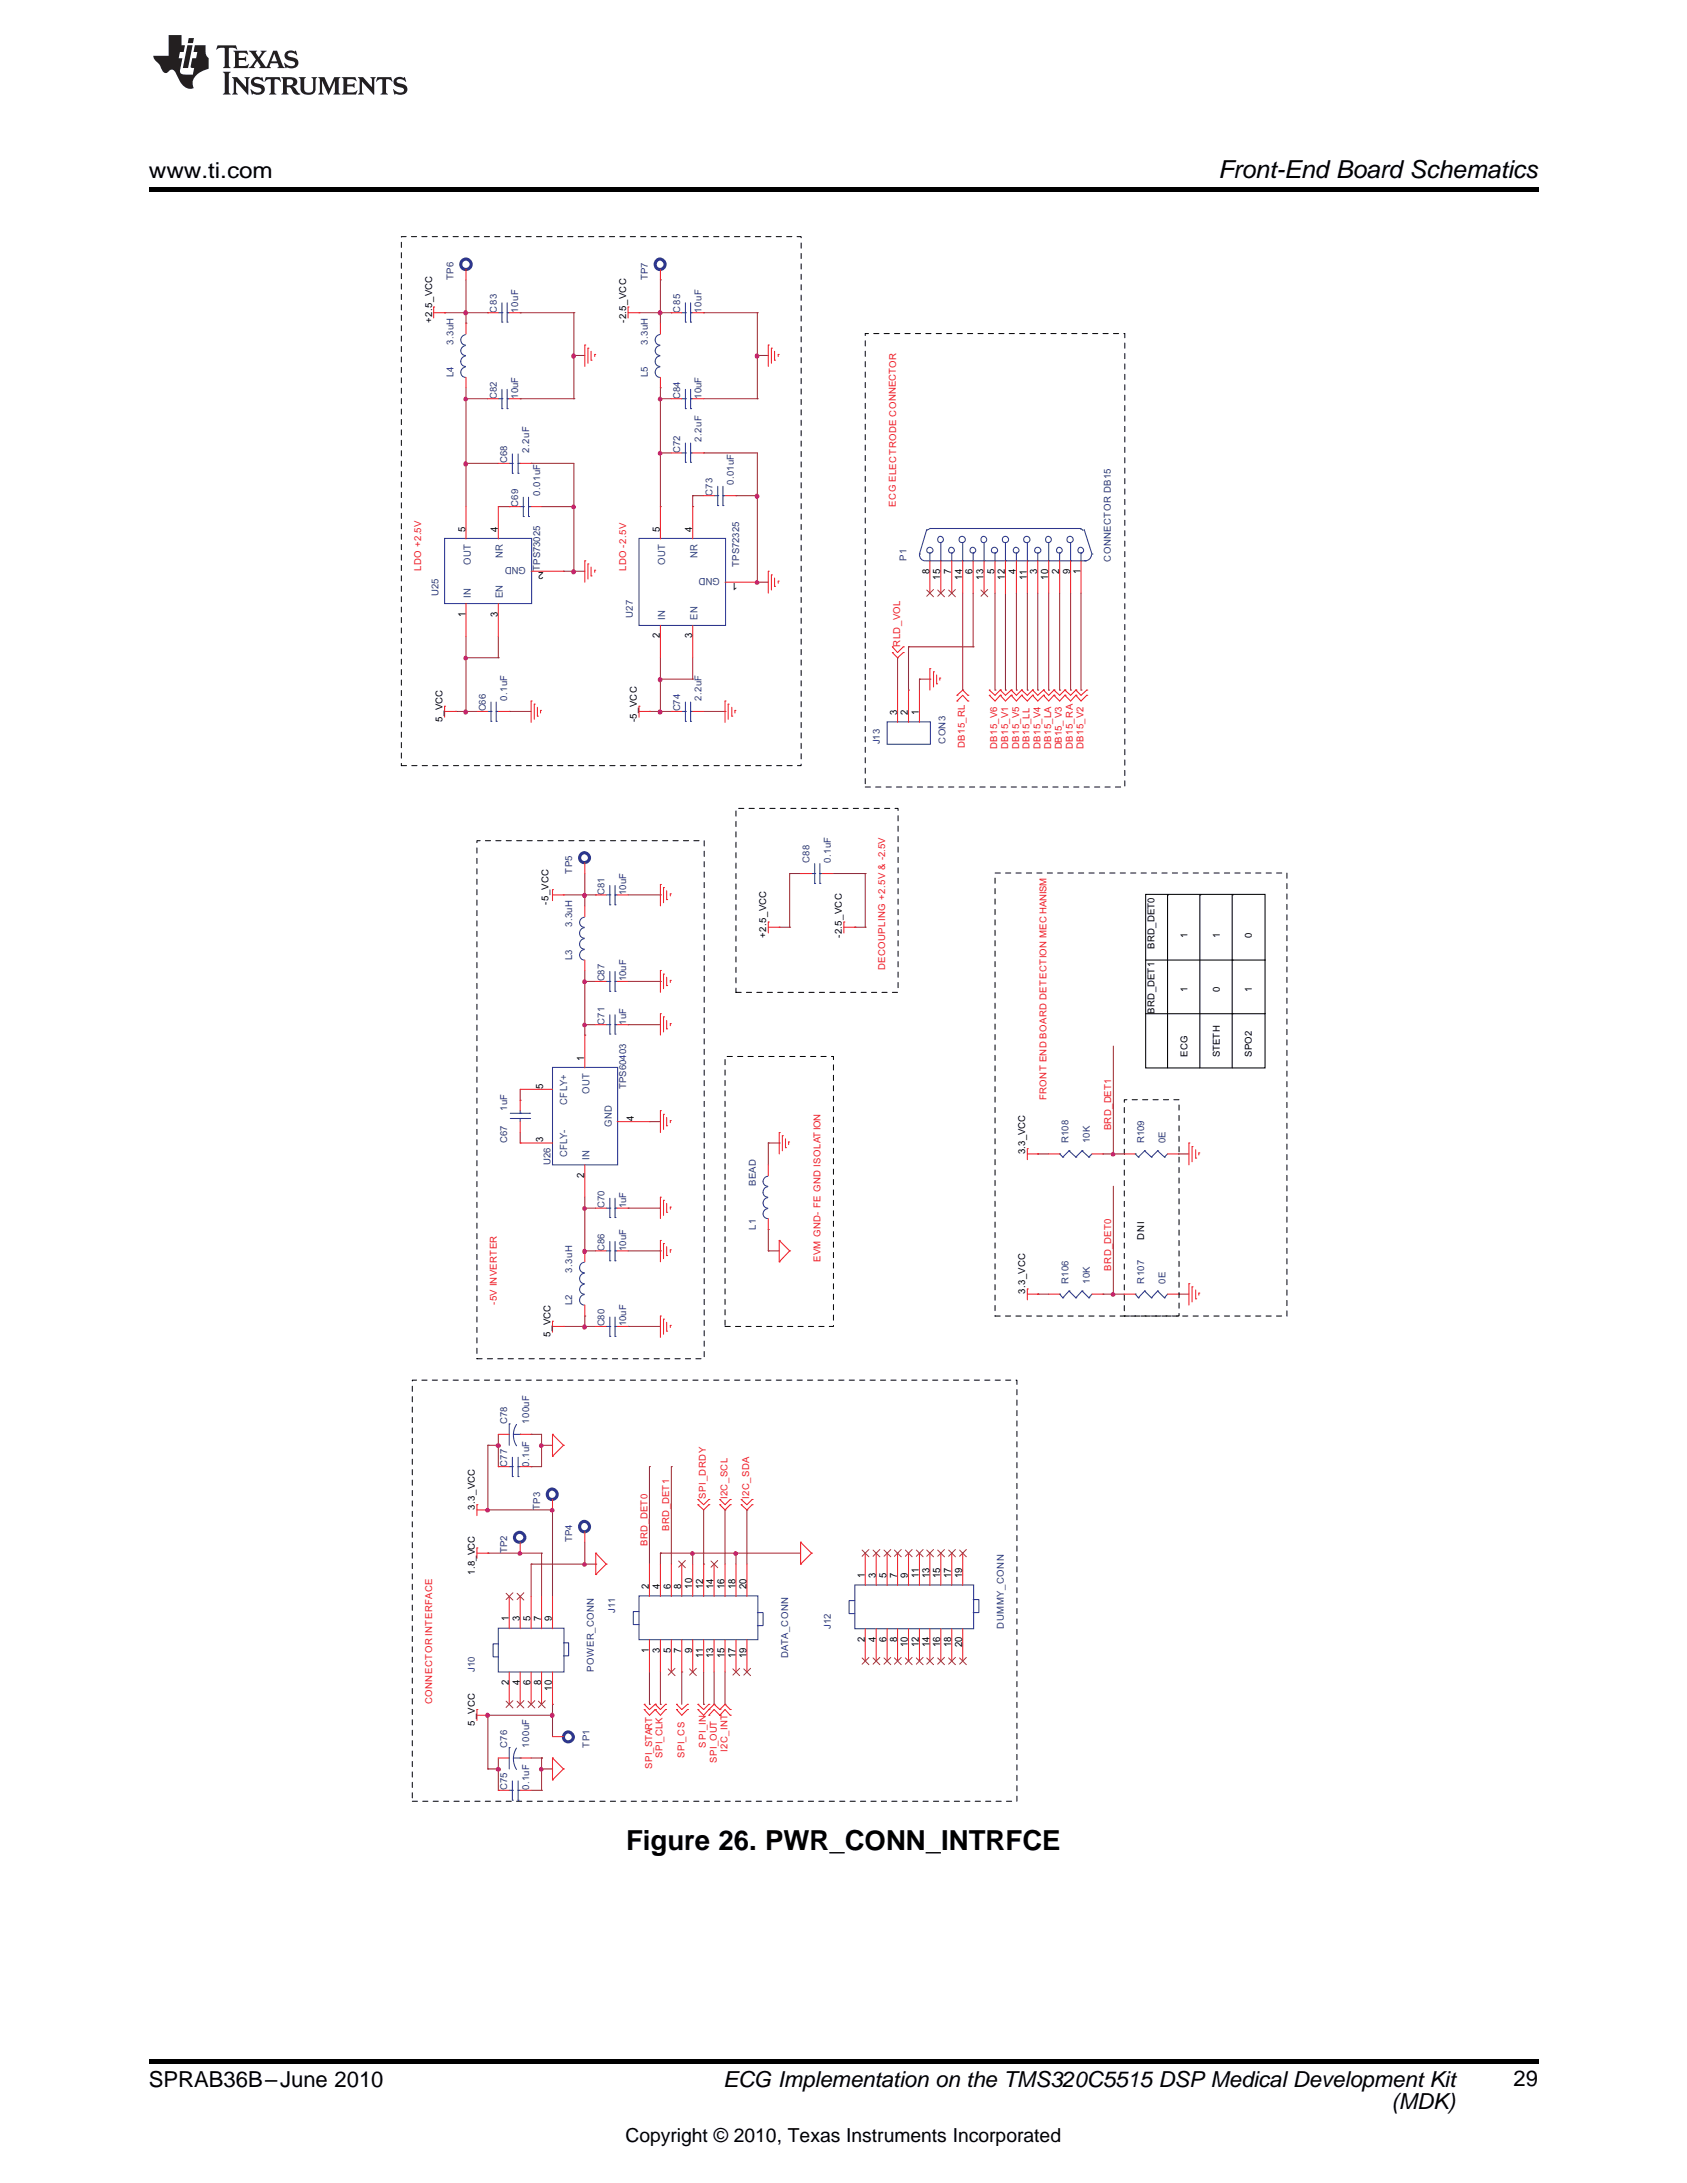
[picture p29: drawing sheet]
<svg xmlns="http://www.w3.org/2000/svg" width="216mm" height="279mm" viewBox="0 0 216 279" stroke-linecap="round" stroke-linejoin="round" font-family="sans-serif">
<defs><g id="words">
<text font-size="3.5" x="80.1" y="236.7">Figure 26. PWR_CONN_INTRFCE</text>
<text font-size="3.2" x="155.9" y="22.7">Front-End Board Schematics</text>
<g font-size="2.8">
<text x="19" y="22.7">www.ti.com</text>
<text x="19" y="267.1">SPRAB36B–June 2010</text>
<text x="92.6" y="267.1">ECG Implementation on the TMS320C5515 DSP Medical Development Kit</text>
<text x="178.1" y="269.9">(MDK)</text>
<text x="193.7" y="267">29</text>
</g>
<text font-size="2.5" x="80" y="274.2">Copyright © 2010, Texas Instruments Incorporated</text>
<g font-size="1.3" fill="#010202">
<text x="59.6" y="68" transform="rotate(-90 59.6 68)">5</text>
<text x="63.7" y="68" transform="rotate(-90 63.7 68)">4</text>
<text x="84.5" y="68" transform="rotate(-90 84.5 68)">5</text>
<text x="88.6" y="68" transform="rotate(-90 88.6 68)">4</text>
<text x="69.6" y="73.2" transform="rotate(-180 69.6 73.2)">2</text>
<text x="94.4" y="74.6" transform="rotate(-180 94.4 74.6)">1</text>
<text x="118.9" y="73.4" transform="rotate(-90 118.9 73.4)">8</text>
<text x="120.3" y="74.2" transform="rotate(-90 120.3 74.2)">15</text>
<text x="121.7" y="73.4" transform="rotate(-90 121.7 73.4)">7</text>
<text x="123.1" y="74.2" transform="rotate(-90 123.1 74.2)">14</text>
<text x="124.5" y="73.4" transform="rotate(-90 124.5 73.4)">6</text>
<text x="125.9" y="74.2" transform="rotate(-90 125.9 74.2)">13</text>
<text x="127.3" y="73.4" transform="rotate(-90 127.3 73.4)">5</text>
<text x="128.6" y="74.2" transform="rotate(-90 128.6 74.2)">12</text>
<text x="130" y="73.4" transform="rotate(-90 130 73.4)">4</text>
<text x="131.4" y="74.2" transform="rotate(-90 131.4 74.2)">11</text>
<text x="132.7" y="73.4" transform="rotate(-90 132.7 73.4)">3</text>
<text x="134.1" y="74.2" transform="rotate(-90 134.1 74.2)">10</text>
<text x="135.5" y="73.4" transform="rotate(-90 135.5 73.4)">2</text>
<text x="136.9" y="73.4" transform="rotate(-90 136.9 73.4)">9</text>
<text x="138.3" y="73.4" transform="rotate(-90 138.3 73.4)">1</text>
<text x="59.6" y="78.9" transform="rotate(-90 59.6 78.9)">1</text>
<text x="63.7" y="78.9" transform="rotate(-90 63.7 78.9)">3</text>
<text x="84.5" y="81.7" transform="rotate(-90 84.5 81.7)">2</text>
<text x="88.6" y="81.7" transform="rotate(-90 88.6 81.7)">3</text>
<text x="114.8" y="91.5" transform="rotate(-90 114.8 91.5)">3</text>
<text x="116.2" y="91.5" transform="rotate(-90 116.2 91.5)">2</text>
<text x="117.6" y="91.5" transform="rotate(-90 117.6 91.5)">1</text>
<text x="74.8" y="135.8" transform="rotate(-90 74.8 135.8)">1</text>
<text x="69.5" y="139.4" transform="rotate(-90 69.5 139.4)">5</text>
<text x="81.1" y="143.5" transform="rotate(-90 81.1 143.5)">4</text>
<text x="69.5" y="146.2" transform="rotate(-90 69.5 146.2)">3</text>
<text x="74.8" y="150.8" transform="rotate(-90 74.8 150.8)">2</text>
<text x="83.1" y="203.4" transform="rotate(-90 83.1 203.4)">2</text>
<text x="84.5" y="203.4" transform="rotate(-90 84.5 203.4)">4</text>
<text x="85.9" y="203.4" transform="rotate(-90 85.9 203.4)">6</text>
<text x="87.2" y="203.4" transform="rotate(-90 87.2 203.4)">8</text>
<text x="88.6" y="203.4" transform="rotate(-90 88.6 203.4)">10</text>
<text x="90" y="203.4" transform="rotate(-90 90 203.4)">12</text>
<text x="91.3" y="203.4" transform="rotate(-90 91.3 203.4)">14</text>
<text x="92.7" y="203.4" transform="rotate(-90 92.7 203.4)">16</text>
<text x="94.1" y="203.4" transform="rotate(-90 94.1 203.4)">18</text>
<text x="95.5" y="203.4" transform="rotate(-90 95.5 203.4)">20</text>
<text x="110.7" y="202" transform="rotate(-90 110.7 202)">1</text>
<text x="112.1" y="202" transform="rotate(-90 112.1 202)">3</text>
<text x="113.5" y="202" transform="rotate(-90 113.5 202)">5</text>
<text x="114.8" y="202" transform="rotate(-90 114.8 202)">7</text>
<text x="116.2" y="202" transform="rotate(-90 116.2 202)">9</text>
<text x="117.6" y="202" transform="rotate(-90 117.6 202)">11</text>
<text x="118.9" y="202" transform="rotate(-90 118.9 202)">13</text>
<text x="120.3" y="202" transform="rotate(-90 120.3 202)">15</text>
<text x="121.7" y="202" transform="rotate(-90 121.7 202)">17</text>
<text x="123.1" y="202" transform="rotate(-90 123.1 202)">19</text>
<text x="65.1" y="207.5" transform="rotate(-90 65.1 207.5)">1</text>
<text x="66.5" y="207.5" transform="rotate(-90 66.5 207.5)">3</text>
<text x="67.9" y="207.5" transform="rotate(-90 67.9 207.5)">5</text>
<text x="69.2" y="207.5" transform="rotate(-90 69.2 207.5)">7</text>
<text x="70.6" y="207.5" transform="rotate(-90 70.6 207.5)">9</text>
<text x="65.1" y="215.7" transform="rotate(-90 65.1 215.7)">2</text>
<text x="66.5" y="215.7" transform="rotate(-90 66.5 215.7)">4</text>
<text x="67.9" y="215.7" transform="rotate(-90 67.9 215.7)">6</text>
<text x="69.2" y="215.7" transform="rotate(-90 69.2 215.7)">8</text>
<text x="83.1" y="211.5" transform="rotate(-90 83.1 211.5)">1</text>
<text x="84.5" y="211.5" transform="rotate(-90 84.5 211.5)">3</text>
<text x="85.9" y="211.5" transform="rotate(-90 85.9 211.5)">5</text>
<text x="87.2" y="211.5" transform="rotate(-90 87.2 211.5)">7</text>
<text x="88.6" y="211.5" transform="rotate(-90 88.6 211.5)">9</text>
<text x="90" y="212.3" transform="rotate(-90 90 212.3)">11</text>
<text x="91.3" y="212.3" transform="rotate(-90 91.3 212.3)">13</text>
<text x="92.7" y="212.3" transform="rotate(-90 92.7 212.3)">15</text>
<text x="94.1" y="212.3" transform="rotate(-90 94.1 212.3)">17</text>
<text x="95.5" y="212.3" transform="rotate(-90 95.5 212.3)">19</text>
<text x="110.7" y="210.1" transform="rotate(-90 110.7 210.1)">2</text>
<text x="112.1" y="210.1" transform="rotate(-90 112.1 210.1)">4</text>
<text x="113.5" y="210.1" transform="rotate(-90 113.5 210.1)">6</text>
<text x="114.8" y="210.1" transform="rotate(-90 114.8 210.1)">8</text>
<text x="116.2" y="210.9" transform="rotate(-90 116.2 210.9)">10</text>
<text x="117.6" y="210.9" transform="rotate(-90 117.6 210.9)">12</text>
<text x="118.9" y="210.9" transform="rotate(-90 118.9 210.9)">14</text>
<text x="120.3" y="210.9" transform="rotate(-90 120.3 210.9)">16</text>
<text x="121.7" y="210.9" transform="rotate(-90 121.7 210.9)">18</text>
<text x="123.1" y="210.9" transform="rotate(-90 123.1 210.9)">20</text>
<text x="70.6" y="216.4" transform="rotate(-90 70.6 216.4)">10</text>
</g>
<g font-size="1.3" fill="#14589f">
<text x="64.4" y="71.4" transform="rotate(-90 64.4 71.4)">NR</text>
<text x="89.3" y="71.4" transform="rotate(-90 89.3 71.4)">NR</text>
<text x="60.2" y="76.6" transform="rotate(-90 60.2 76.6)">IN</text>
<text x="60.2" y="72.3" transform="rotate(-90 60.2 72.3)">OUT</text>
<text x="64.4" y="76.6" transform="rotate(-90 64.4 76.6)">EN</text>
<text x="67.3" y="72.5" transform="rotate(-180 67.3 72.5)">GND</text>
<text x="85.1" y="72.3" transform="rotate(-90 85.1 72.3)">OUT</text>
<text x="92.1" y="73.9" transform="rotate(-180 92.1 73.9)">GND</text>
<text x="85.1" y="79.4" transform="rotate(-90 85.1 79.4)">IN</text>
<text x="89.3" y="79.4" transform="rotate(-90 89.3 79.4)">EN</text>
<text x="72.6" y="141.4" transform="rotate(-90 72.6 141.4)">CFLY+</text>
<text x="75.4" y="140" transform="rotate(-90 75.4 140)">OUT</text>
<text x="72.6" y="148.1" transform="rotate(-90 72.6 148.1)">CFLY-</text>
<text x="75.4" y="148.4" transform="rotate(-90 75.4 148.4)">IN</text>
<text x="78.3" y="144.2" transform="rotate(-90 78.3 144.2)">GND</text>
</g>
<g font-size="1.2" fill="#2e3090">
<text x="58" y="35.8" transform="rotate(-90 58 35.8)">TP6</text>
<text x="82.9" y="35.8" transform="rotate(-90 82.9 35.8)">TP7</text>
<text x="63.6" y="40" transform="rotate(-90 63.6 40)">C83</text>
<text x="66.3" y="40" transform="rotate(-90 66.3 40)">10uF</text>
<text x="87.1" y="40" transform="rotate(-90 87.1 40)">C85</text>
<text x="89.8" y="40" transform="rotate(-90 89.8 40)">10uF</text>
<text x="58" y="44.2" transform="rotate(-90 58 44.2)">3.3uH</text>
<text x="82.9" y="44.2" transform="rotate(-90 82.9 44.2)">3.3uH</text>
<text x="58" y="48.3" transform="rotate(-90 58 48.3)">L4</text>
<text x="63.6" y="51" transform="rotate(-90 63.6 51)">C82</text>
<text x="66.3" y="51" transform="rotate(-90 66.3 51)">10uF</text>
<text x="82.9" y="48.3" transform="rotate(-90 82.9 48.3)">L5</text>
<text x="87.1" y="51" transform="rotate(-90 87.1 51)">C84</text>
<text x="89.8" y="51" transform="rotate(-90 89.8 51)">10uF</text>
<text x="64.9" y="59.3" transform="rotate(-90 64.9 59.3)">C68</text>
<text x="67.7" y="58" transform="rotate(-90 67.7 58)">2.2uF</text>
<text x="87.1" y="58" transform="rotate(-90 87.1 58)">C72</text>
<text x="89.8" y="56.6" transform="rotate(-90 89.8 56.6)">2.2uF</text>
<text x="66.3" y="64.8" transform="rotate(-90 66.3 64.8)">C69</text>
<text x="69.1" y="63.4" transform="rotate(-90 69.1 63.4)">0.01uF</text>
<text x="91.2" y="63.4" transform="rotate(-90 91.2 63.4)">C73</text>
<text x="93.9" y="62.1" transform="rotate(-90 93.9 62.1)">0.01uF</text>
<text x="116" y="71.8" transform="rotate(-90 116 71.8)">P1</text>
<text x="142.2" y="71.9" transform="rotate(-90 142.2 71.9)">CONNECTOR DB15</text>
<text x="56.1" y="76.3" transform="rotate(-90 56.1 76.3)">U25</text>
<text x="69.1" y="73.1" transform="rotate(-90 69.1 73.1)">TPS73025</text>
<text x="94.6" y="72.6" transform="rotate(-90 94.6 72.6)">TPS72325</text>
<text x="81" y="79.1" transform="rotate(-90 81 79.1)">U27</text>
<text x="64.9" y="89.7" transform="rotate(-90 64.9 89.7)">0.1uF</text>
<text x="89.8" y="89.7" transform="rotate(-90 89.8 89.7)">2.2uF</text>
<text x="62.2" y="91.1" transform="rotate(-90 62.2 91.1)">C66</text>
<text x="87.1" y="91.1" transform="rotate(-90 87.1 91.1)">C74</text>
<text x="112.6" y="95.3" transform="rotate(-90 112.6 95.3)">J13</text>
<text x="121" y="95.3" transform="rotate(-90 121 95.3)">CON3</text>
<text x="73.2" y="111.8" transform="rotate(-90 73.2 111.8)">TP5</text>
<text x="103.6" y="110.4" transform="rotate(-90 103.6 110.4)">C88</text>
<text x="106.3" y="110.4" transform="rotate(-90 106.3 110.4)">0.1uF</text>
<text x="73.2" y="118.7" transform="rotate(-90 73.2 118.7)">3.3uH</text>
<text x="77.4" y="114.5" transform="rotate(-90 77.4 114.5)">C81</text>
<text x="80.1" y="114.5" transform="rotate(-90 80.1 114.5)">10uF</text>
<text x="73.2" y="122.9" transform="rotate(-90 73.2 122.9)">L3</text>
<text x="77.4" y="125.6" transform="rotate(-90 77.4 125.6)">C87</text>
<text x="80.1" y="125.6" transform="rotate(-90 80.1 125.6)">10uF</text>
<text x="77.4" y="131.1" transform="rotate(-90 77.4 131.1)">C71</text>
<text x="80.1" y="131.1" transform="rotate(-90 80.1 131.1)">1uF</text>
<text x="64.9" y="142.2" transform="rotate(-90 64.9 142.2)">1uF</text>
<text x="80.1" y="139.4" transform="rotate(-90 80.1 139.4)">TPS60403</text>
<text x="64.9" y="146.3" transform="rotate(-90 64.9 146.3)">C67</text>
<text x="70.4" y="149.1" transform="rotate(-90 70.4 149.1)">U26</text>
<text x="136.7" y="146.3" transform="rotate(-90 136.7 146.3)">R108</text>
<text x="139.5" y="146.3" transform="rotate(-90 139.5 146.3)">10K</text>
<text x="146.4" y="146.3" transform="rotate(-90 146.4 146.3)">R109</text>
<text x="149.2" y="146.3" transform="rotate(-90 149.2 146.3)">0E</text>
<text x="77.4" y="154.6" transform="rotate(-90 77.4 154.6)">C70</text>
<text x="80.1" y="154.6" transform="rotate(-90 80.1 154.6)">1uF</text>
<text x="96.7" y="151.8" transform="rotate(-90 96.7 151.8)">BEAD</text>
<text x="77.4" y="160.1" transform="rotate(-90 77.4 160.1)">C86</text>
<text x="80.1" y="160.1" transform="rotate(-90 80.1 160.1)">10uF</text>
<text x="96.7" y="157.4" transform="rotate(-90 96.7 157.4)">L1</text>
<text x="73.2" y="167" transform="rotate(-90 73.2 167)">L2</text>
<text x="73.2" y="162.9" transform="rotate(-90 73.2 162.9)">3.3uH</text>
<text x="136.7" y="164.3" transform="rotate(-90 136.7 164.3)">R106</text>
<text x="139.5" y="164.3" transform="rotate(-90 139.5 164.3)">10K</text>
<text x="146.4" y="164.3" transform="rotate(-90 146.4 164.3)">R107</text>
<text x="149.2" y="164.3" transform="rotate(-90 149.2 164.3)">0E</text>
<text x="77.4" y="169.8" transform="rotate(-90 77.4 169.8)">C80</text>
<text x="80.1" y="169.8" transform="rotate(-90 80.1 169.8)">10uF</text>
<text x="64.9" y="182.2" transform="rotate(-90 64.9 182.2)">C78</text>
<text x="67.7" y="182.2" transform="rotate(-90 67.7 182.2)">100uF</text>
<text x="64.9" y="187.7" transform="rotate(-90 64.9 187.7)">C77</text>
<text x="67.7" y="187.7" transform="rotate(-90 67.7 187.7)">0.1uF</text>
<text x="69.1" y="193.3" transform="rotate(-90 69.1 193.3)">TP3</text>
<text x="73.2" y="197.4" transform="rotate(-90 73.2 197.4)">TP4</text>
<text x="64.9" y="198.8" transform="rotate(-90 64.9 198.8)">TP2</text>
<text x="78.7" y="206.4" transform="rotate(-90 78.7 206.4)">J11</text>
<text x="106.3" y="208.5" transform="rotate(-90 106.3 208.5)">J12</text>
<text x="128.5" y="208.5" transform="rotate(-90 128.5 208.5)">DUMMY_CONN</text>
<text x="60.8" y="214" transform="rotate(-90 60.8 214)">J10</text>
<text x="76" y="214" transform="rotate(-90 76 214)">POWER_CONN</text>
<text x="100.9" y="212.2" transform="rotate(-90 100.9 212.2)">DATA_CONN</text>
<text x="64.9" y="223.7" transform="rotate(-90 64.9 223.7)">C76</text>
<text x="67.7" y="223.7" transform="rotate(-90 67.7 223.7)">100uF</text>
<text x="75.4" y="223.7" transform="rotate(-90 75.4 223.7)">TP1</text>
<text x="64.9" y="229.1" transform="rotate(-90 64.9 229.1)">C75</text>
<text x="67.7" y="229.1" transform="rotate(-90 67.7 229.1)">0.1uF</text>
</g>
<g font-size="1.2" fill="#010202">
<text x="55.3" y="41.4" transform="rotate(-90 55.3 41.4)">+2.5_VCC</text>
<text x="80.1" y="41.4" transform="rotate(-90 80.1 41.4)">-2.5_VCC</text>
<text x="56.6" y="92.5" transform="rotate(-90 56.6 92.5)">5_VCC</text>
<text x="81.5" y="92.5" transform="rotate(-90 81.5 92.5)">-5_VCC</text>
<text x="70.2" y="115.8" transform="rotate(-90 70.2 115.8)">-5_VCC</text>
<text x="98.1" y="120.1" transform="rotate(-90 98.1 120.1)">+2.5_VCC</text>
<text x="107.7" y="120.1" transform="rotate(-90 107.7 120.1)">-2.5_VCC</text>
<text x="147.8" y="121.5" transform="rotate(-90 147.8 121.5)">BRD_DET0</text>
<text x="152" y="120.1" transform="rotate(-90 152 120.1)">1</text>
<text x="156.1" y="120.1" transform="rotate(-90 156.1 120.1)">1</text>
<text x="160.2" y="120.1" transform="rotate(-90 160.2 120.1)">0</text>
<text x="147.8" y="129.7" transform="rotate(-90 147.8 129.7)">BRD_DET1</text>
<text x="152" y="127" transform="rotate(-90 152 127)">1</text>
<text x="156.1" y="127" transform="rotate(-90 156.1 127)">0</text>
<text x="160.2" y="127" transform="rotate(-90 160.2 127)">1</text>
<text x="152" y="135.3" transform="rotate(-90 152 135.3)">ECG</text>
<text x="156.1" y="135.3" transform="rotate(-90 156.1 135.3)">STETH</text>
<text x="160.2" y="135.3" transform="rotate(-90 160.2 135.3)">SPO2</text>
<text x="131.2" y="147.7" transform="rotate(-90 131.2 147.7)">3.3_VCC</text>
<text x="146.4" y="158.8" transform="rotate(-90 146.4 158.8)">D NI</text>
<text x="131.2" y="165.6" transform="rotate(-90 131.2 165.6)">3.3_VCC</text>
<text x="70.4" y="171.2" transform="rotate(-90 70.4 171.2)">5_VCC</text>
<text x="60.8" y="193.3" transform="rotate(-90 60.8 193.3)">3.3_VCC</text>
<text x="60.8" y="201.5" transform="rotate(-90 60.8 201.5)">1.8_VCC</text>
<text x="60.8" y="220.9" transform="rotate(-90 60.8 220.9)">5_VCC</text>
</g>
<g font-size="1.2" fill="#ee1e28">
<text x="114.7" y="64.8" transform="rotate(-90 114.7 64.8)">ECG ELECTRODE CONNECTOR</text>
<text x="53.9" y="73.1" transform="rotate(-90 53.9 73.1)">LDO +2.5V</text>
<text x="80.1" y="73.1" transform="rotate(-90 80.1 73.1)">LDO -2.5V</text>
<text x="115.2" y="82.8" transform="rotate(-90 115.2 82.8)">RLD_VOL</text>
<text x="123.5" y="95.8" transform="rotate(-90 123.5 95.8)">DB15_RL</text>
<text x="127.6" y="95.9" transform="rotate(-90 127.6 95.9)">DB15_V6</text>
<text x="129" y="95.9" transform="rotate(-90 129 95.9)">DB15_V1</text>
<text x="130.4" y="95.9" transform="rotate(-90 130.4 95.9)">DB15_V5</text>
<text x="131.7" y="95.9" transform="rotate(-90 131.7 95.9)">DB15_LL</text>
<text x="133.1" y="95.9" transform="rotate(-90 133.1 95.9)">DB15_V4</text>
<text x="134.5" y="95.9" transform="rotate(-90 134.5 95.9)">DB15_LA</text>
<text x="135.9" y="95.9" transform="rotate(-90 135.9 95.9)">DB15_ V3</text>
<text x="137.3" y="95.9" transform="rotate(-90 137.3 95.9)">DB15_RA</text>
<text x="138.7" y="95.9" transform="rotate(-90 138.7 95.9)">DB15_V2</text>
<text x="113.3" y="124.2" transform="rotate(-90 113.3 124.2)">DECOUPLING +2.5V &amp; -2.5V</text>
<text x="133.9" y="140.8" transform="rotate(-90 133.9 140.8)">FRONT END BOARD DETECTION MEC HANISM</text>
<text x="142.2" y="144.7" transform="rotate(-90 142.2 144.7)">BRD_DET1</text>
<text x="105" y="161.5" transform="rotate(-90 105 161.5)">EVM GND- FE GND ISOLATION</text>
<text x="63.6" y="167" transform="rotate(-90 63.6 167)">-5V INVERTER</text>
<text x="142.2" y="162.6" transform="rotate(-90 142.2 162.6)">BRD_DET0</text>
<text x="90.3" y="191.9" transform="rotate(-90 90.3 191.9)">SPI_DRDY</text>
<text x="93.1" y="191.9" transform="rotate(-90 93.1 191.9)">I2C_SCL</text>
<text x="95.9" y="191.9" transform="rotate(-90 95.9 191.9)">I2C_SDA</text>
<text x="82.9" y="197.9" transform="rotate(-90 82.9 197.9)">BRD_DET0</text>
<text x="85.7" y="195.9" transform="rotate(-90 85.7 195.9)">BRD_DET1</text>
<text x="55.3" y="218.1" transform="rotate(-90 55.3 218.1)">CONNECTOR INTERFACE</text>
<text x="83.5" y="226.4" transform="rotate(-90 83.5 226.4)">SPI_START</text>
<text x="84.8" y="225" transform="rotate(-90 84.8 225)">SPI_CLK</text>
<text x="87.6" y="225" transform="rotate(-90 87.6 225)">SPI_CS</text>
<text x="90.3" y="223.7" transform="rotate(-90 90.3 223.7)">SPI_IN</text>
<text x="91.7" y="225.6" transform="rotate(-90 91.7 225.6)">SPI_OUT</text>
<text x="93.1" y="224.2" transform="rotate(-90 93.1 224.2)">I2C_INT</text>
</g>
</g></defs>
<g fill="#231f20">
<path d="M27.8 5.8l-.1 .6a1 1 0 0 1 1-.3l.1 2.3-.3 .3h1l-.2-.3v-2.3a1.27 1.27 0 0 1 1.1 .2l-.2-.5zM29.9 6.5l.2 .4v1.5l-.2 .3h1.8l.2-.5h-.1a1.12 1.12 0 0 1-1.2 .2v-.7h.5l.4 .2v-.7l-.4 .2h-.5v-.5v-.1h.1a.96 .96 0 0 1 1 .2h.1l-.2-.5zM31.9 6.5l.9 1.1-.6 .8-.4 .3h.9l-.2-.2 .4-.7 .5 .7-.2 .2h1.5l-.2-.2 .1-.4h.9l.2 .4-.2 .2h.9l-.2-.3-.7-1.9h-.5l-.7 1.8-.2 .3-.8-1.1 .5-.7 .3-.3h-.8l.2 .1v.2l-.4 .5-.4-.6 .2-.2zM35.1 6.9l.4 .9h-.8zM36.6 6.6a.63 .63 0 0 0-.2 .7 .63 .63 0 0 0 .6 .4l.6 .2 .2 .2a.57 .57 0 0 1-1 .2l-.4-.2 .1 .6 .2-.1 .1 .1a.92 .92 0 0 0 1.4-.6 .67 .67 0 0 0-.7-.7l-.6-.2-.1-.2 .1-.1a.82 .82 0 0 1 1.1 .2l-.1-.6-.2 .1-.1-.1a1.01 1.01 0 0 0-1 .1zM28.5 9.2l.3 .3v2.2l-.1 .2-.2 .2h1l-.2-.2v-.2v-2.2l.2-.3zM29.7 9.9l.2 .3v1.5l-.2 .4h.7l-.2-.4v-1.3l1.6 1.7v-1.9l.2-.3h-.7l.2 .3v.9l-1.1-1.2zM32.3 10a.62 .62 0 0 0-.2 .7 .62 .62 0 0 0 .6 .4l.6 .2 .2 .2a.57 .57 0 0 1-1 .2l-.4-.3 .1 .7 .2-.1h.1a.92 .92 0 0 0 1.4-.6 .67 .67 0 0 0-.7-.7l-.6-.1-.1-.2 .1-.1a.82 .82 0 0 1 1.1 .2l-.1-.6-.2 .1-.1-.1a1.02 1.02 0 0 0-1 .1zM34 9.9l-.1 .6a.61 .61 0 0 1 .7-.3l.1 1.5-.1 .2-.2 .2h1l-.2-.2-.1-.2 .1-1.5a.63 .63 0 0 1 .7 .3l-.1-.6zM36 9.9l.2 .3v1.5l-.2 .4h.9l-.2-.2v-.7h.4l.2 .2a.83 .83 0 0 0 1.1 .7l-.4-.4a.96 .96 0 0 0-.6-.6 .58 .58 0 0 0 .6-.6 .58 .58 0 0 0-.5-.6zM36.7 10.2l.1-.1a.45 .45 0 0 1 .6 .1 .45 .45 0 0 1 .1 .5l-.2 .2h-.6zM38.2 9.9l.3 .3v1.2a.84 .84 0 0 0 1 .7 .76 .76 0 0 0 .9-.8v-1.1l.2-.3h-.7l.2 .3-.1 1.4a.6 .6 0 0 1-.6 .3 .6 .6 0 0 1-.5-.6v-1.1l.2-.3zM40.7 9.9l.2 .3v1.5l-.2 .4h.7l-.2-.4v-1.4l.8 1.8 .9-1.8v1.4l-.2 .4h.9l-.2-.2-.1-.2v-1.5l.3-.3h-.8l-.6 1.4-.7-1.4zM43.7 9.9l.3 .3v1.5l-.1 .2-.2 .2h1.9l.2-.5-.1-.1a1.12 1.12 0 0 1-1.2 .3l-.1-.7h.6l.4 .1v-.6l-.4 .2h-.6v-.5l.1-.1 .1-.1a.96 .96 0 0 1 1 .3l-.1-.5zM45.8 9.9l.2 .3v1.5l-.2 .4h.8l-.3-.4v-1.3l1.6 1.7v-1.9l.2-.3h-.7l.2 .3v.9l-1.1-1.2zM48.3 9.9l-.1 .6a.61 .61 0 0 1 .7-.3v1.5v.2l-.2 .2h.9l-.2-.2v-.2v-1.5a.63 .63 0 0 1 .8 .3l-.1-.6zM50.6 10a.62 .62 0 0 0-.2 .7 .62 .62 0 0 0 .6 .4l.6 .2 .1 .2a.57 .57 0 0 1-1 .2l-.4-.3 .2 .7 .2-.1h.1a.92 .92 0 0 0 1.3-.6 .67 .67 0 0 0-.6-.7l-.6-.1-.1-.2v-.1a.82 .82 0 0 1 1.1 .2l-.1-.6-.1 .1-.2-.1a1.01 1.01 0 0 0-.9 .1z"/>
<path d="M21.6 4.5v2.6h-2a1.6 1.6 0 0 0 .7 1.1l.2 .2a1.16 1.16 0 0 0 .7 1l.2-.1a.56 .56 0 0 1 .5-.4 .56 .56 0 0 1 .5 .3l.2 .4a2.31 2.31 0 0 0 1.7 1.8l.5-.1-.1-.2a1.56 1.56 0 0 1 1.1-1.9l.9-.4v-1.4a.88 .88 0 0 1-.4-.8v-.8h-1.4l-.1 .9h.5l-.2 .8h-.5l-.2 .9v.2l.4 .1-.1 .9-1.4-.1a.78 .78 0 0 1-.2-.9l.2-1.1h-.4l.1-.8h.5l.2-.9h-.5v-1.3zM24 5.8l-.6 2.9h.7l.5-2.9zM24.2 4.9l-.2 .6h.7l.1-.6z"/>
</g>
<g fill="none" stroke="#a22934" stroke-width=".13">
<path d="M59.6 35.8v5.6M84.5 35.8h.1M84.5 35.8v5.6M56.9 40h.1M56.9 40h5.5M59.6 59.3h.1M59.6 51h.1M59.6 41.4h.1M59.6 40h.1M59.6 49.6v15.2M59.6 59.3h4.2M59.6 51h2.8"/>
<path d="M62.4 40h.1M66.6 40h.1M66.6 51h.1M66.6 40h6.8v11h-6.8M68 59.3h.1M68 59.3h5.4v13.8M73.4 51h.1M73.4 45.5h.1M73.4 40h.1M73.4 45.5h1.4M81.8 40h4.1M84.5 58h.1"/>
<path d="M84.5 51h.1M84.5 49.6h.1M84.5 40h.1M84.5 49.6v15.2M84.5 58h1.4M84.5 51h1.4M85.9 40h.1M90.1 58h.1M90.1 40h.1M90.1 58h6.8v16.5h1.4M90.1 40h6.8v11h-6.8M96.9 45.5h.1"/>
<path d="M96.9 51h.1M96.9 40h.1M96.9 45.5h1.4M63.8 64.8h1.4M65.2 64.8h.1M69.3 64.8h4.1M72.1 73.1h.1M72.1 73.1h2.7M73.4 64.8h.1M73.4 73.1h.1M84.5 64.8h.1M88.7 64.8h.1"/>
<path d="M88.7 63.4h.1M90.1 63.4h-1.4v1.4M94.2 63.4h.1M94.2 63.4h2.7M96.9 74.5h.1M96.9 63.4h.1M123.2 75.9v12.4M124.5 75.9v6.9h-8.2v5.5M127.3 75.9v12.4M128.7 75.9v12.4M130.1 75.9v12.4M131.5 75.9v12.4"/>
<path d="M132.8 75.9v12.4M134.2 75.9v12.4M135.6 75.9v12.4M137 75.9v12.4M138.3 75.9v12.4M58.3 91.1h.1M58.3 91.1h2.7M59.6 91.1h.1M59.6 84.2h.1M59.6 81.5v9.6M63.8 84.2h.1M63.8 81.5v2.7h-4.2"/>
<path d="M65.2 91.1h.1M65.2 91.1h2.8M83.1 91.1h.1M83.1 91.1h2.8M84.5 86.9h.1M84.5 91.1h.1M84.5 84.2v6.9M85.9 91.1h.1M88.7 86.9h.1M88.7 84.2v2.7h-4.2M90.1 91.1h2.7M92.8 91.1h.1"/>
<path d="M114.9 84.2h.1M114.9 84.2v4.1M116.3 82.8h.1M116.3 88.3h.1M117.7 86.9h.1M119 86.9h.1M119 86.9h-1.3v1.4M123.2 88.3h.1M124.5 82.8h.1M127.3 88.3h.1M128.7 88.3h.1M130.1 88.3h.1"/>
<path d="M131.5 88.3h.1M132.8 88.3h.1M134.2 88.3h.1M135.6 88.3h.1M137 88.3h.1M138.3 88.3h.1M72.1 114.5h4.1M74.8 114.5h.1M74.8 111.8v4.1M76.2 114.5h.1M80.4 114.5h4.1M84.5 114.5h.1"/>
<path d="M101.1 118.7h.1M101.1 111.8h.1M102.5 111.8h.1M102.5 111.8h-1.4v6.9h-1.4M106.6 111.8h4.1v6.9h-1.3M109.4 118.7h.1M110.7 111.8h.1M110.7 118.7h.1M66.6 139.4v1.4M74.8 132.5h.1M74.8 131.1h.1M74.8 125.6h.1"/>
<path d="M74.8 124.2v8.3M74.8 131.1h1.4M74.8 125.6h1.4M80.4 131.1h.1M80.4 131.1h4.1M80.4 125.6h4.1M84.5 125.6h.1M142.5 133.9v13.8M66.6 146.3h.1M66.6 140.8h.1M66.6 145v1.3M74.8 154.6h.1"/>
<path d="M74.8 153.2v6.9h1.4M74.8 154.6h1.4M80.4 154.6h.1M80.4 154.6h4.1M83.1 143.6h.1M83.1 143.6h1.4M98.3 146.3h.1M98.3 157.4h.1M98.3 157.4v2.7h1.4M99.7 146.3h.1M99.7 146.3h-1.4v2.8M132.8 147.7h.1"/>
<path d="M132.8 147.7h1.4M141.2 147.7h.1M141.2 147.7h2.7M142.5 147.7h.1M142.5 151.8v13.8M150.8 147.7h.1M150.8 147.7h1.4M72.1 169.8h4.1M74.8 169.8h.1M74.8 168.4h.1M74.8 160.1h.1M74.8 168.4v1.4"/>
<path d="M80.4 169.8h.1M80.4 160.1h4.1M80.4 169.8h4.1M84.5 160.1h.1M98.3 160.1h.1M132.8 165.6h.1M132.8 165.6h1.4M141.2 165.6h.1M141.2 165.6h2.7M142.5 165.6h.1M150.8 165.6h.1M150.8 165.6h1.4"/>
<path d="M62.4 198.8h.1M62.4 185h.1M62.4 193.3h.1M62.4 198.8h6.9v5.5M63.8 185h.1M63.8 187.7h.1M63.8 185h-1.4v8.3h8.3v11M63.8 183.6v4.1M66.6 198.8h.1M68 187.7h.1M68 183.6h.1M68 183.6h1.3v4.1h-1.3"/>
<path d="M69.3 198.8h.1M69.3 185h.1M69.3 185h1.4M70.7 193.3h.1M74.8 197.4v2.8M83.1 187.7h.1M83.1 187.7v12.5M84.5 198.8h.1M85.9 187.7h.1M85.9 187.7v12.5M88.7 198.8h.1M88.7 198.8v1.4"/>
<path d="M90.1 193.3v6.9M92.8 193.3h.1M92.8 193.3v6.9M94.2 198.8h.1M94.2 198.8v1.4M95.6 193.3h.1M95.6 193.3v6.9M102.5 198.8h-18v1.4M62.4 219.5h.1M68 200.2h.1M70.7 219.5h.1M70.7 218.1h.1"/>
<path d="M70.7 218.1v4.2M70.7 219.5h-8.3v6.9h1.4M74.8 200.2h.1M76.2 200.2h.1M76.2 200.2h-8.2v4.1M83.1 218.1h.1M83.1 214v4.1M84.5 218.1h.1M84.5 214v4.1M87.3 214h.1M87.3 214v4.1M90.1 218.1h.1"/>
<path d="M90.1 200.2h.1M90.1 214v4.1M91.4 218.1h.1M91.4 214v4.1M92.8 218.1h.1M92.8 214v4.1M62.4 226.4h.1M63.8 226.4h.1M63.8 229.1h.1M63.8 225v4.1M68 225h1.3v4.1h-1.3M69.3 229.1h.1"/>
<path d="M69.3 225h.1M69.3 226.4h.1M69.3 226.4h1.4"/>
</g>
<g fill="none" stroke="#ee1e28" stroke-width=".13">
<path d="M55.5 39.3h.1M55.5 39.3v1.4M59.6 34.5v1.3M80.4 39.3h.1M80.4 39.3v1.4M84.5 34.5v1.3M55.5 40h1.4M56.9 40h.1M59.6 41.4v1.4M59.6 48.3v1.3M62.4 40h1.4M62.4 51h1.4"/>
<path d="M63.8 59.3h1.4M65.2 40h1.4M65.2 51h1.4M66.6 59.3h1.4M74.8 44.2h.1M74.8 44.2v2.7M75.2 44.6h.1M75.2 44.6v1.9M75.6 46.1h.1M75.6 45v1.1M76.1 45.4h.1M76.1 45.4v.2"/>
<path d="M80.4 40h1.4M81.8 40h.1M84.5 41.4v1.4M84.5 48.3v1.3M85.9 40h1.4M85.9 51h1.4M85.9 58h1.4M88.7 40h1.4M88.7 51h1.4M88.7 58h1.4M98.3 44.2h.1M98.3 44.2v2.7"/>
<path d="M98.7 44.6h.1M98.7 44.6v1.9M99.1 46.1h.1M99.1 45v1.1M99.6 45.4h.1M99.6 45.4v.2M59.6 64.8v4.2M59.6 77.2v4.3M63.8 64.8v4.2M63.8 77.2v4.3M65.2 64.8h1.4M68 64.8h1.3"/>
<path d="M68 73.1h4.1M74.8 71.8h.1M74.8 71.8v2.7M75.2 72.2h.1M75.2 72.2v1.9M75.6 73.7h.1M75.6 72.6v1.1M76.1 73h.1M76.1 73v.2M84.5 64.8v4.2M88.7 64.8v4.2M90.1 63.4h1.3"/>
<path d="M92.8 63.4h1.4M92.8 74.5h4.1M98.3 73.1h.1M98.3 73.1v2.8M98.7 73.6h.1M98.7 73.6v1.9M99.1 75h.1M99.1 74v1M99.6 74.4h.1M99.6 74.4v.2M119 71.8v4.1M120.4 71.8v4.1"/>
<path d="M121.8 71.8v4.1M123.2 71.8v4.1M124.5 71.8v4.1M125.9 71.8v4.1M127.3 71.8v4.1M128.7 71.8v4.1M130.1 71.8v4.1M131.5 71.8v4.1M132.8 71.8v4.1M134.2 71.8v4.1M135.6 71.8v4.1M137 71.8v4.1"/>
<path d="M138.3 71.8v4.1M56.9 90.4h.1M56.9 91.1h1.4M56.9 90.4v1.4M58.3 91.1h.1M61 91.1h1.4M63.8 91.1h1.4M68 89.7h.1M68 89.7v2.8M68.4 90.1h.1M68.4 90.1v2M68.8 91.7h.1"/>
<path d="M68.8 90.5v1.2M69.2 90.9h.1M69.2 90.9v.4M81.8 90.4h.1M81.8 91.1h1.3M81.8 90.4v1.4M83.1 91.1h.1M84.5 80.1v4.1M85.9 91.1h1.4M88.7 91.1h1.4M88.7 80.1v4.1M92.8 89.7h.1"/>
<path d="M92.8 89.7v2.8M93.2 90.1h.1M93.2 90.1v2M93.7 91.7h.1M93.7 90.5v1.2M94.1 90.9h.1M94.1 90.9v.4M114.2 83.5h.1M114.2 82.8h.1M114.2 83.5l.7 .7 .7-.7M114.2 82.8l.7 .7 .7-.7M114.9 88.3v4.2"/>
<path d="M115.6 83.5h.1M115.6 82.8h.1M116.3 88.3v4.2M117.7 88.3v4.2M119 85.6h.1M119 85.6v2.7M119.5 86h.1M119.5 86v1.9M119.9 87.5h.1M119.9 86.4v1.1M120.3 86.8h.1M120.3 86.8v.3"/>
<path d="M122.5 89h.1M122.5 89.7h.1M122.5 89l.7-.7 .7 .7M122.5 89.7l.7-.7 .7 .7M123.9 89h.1M123.9 89.7h.1M126.6 89h.1M126.6 88.3h.1M126.6 89l.7 .7 .7-.7 .7 .7 .7-.7 .7 .7 .6-.7 .8 .7 .6-.7 .7 .7 .7-.7 .7 .7 .7-.7 .7 .7 .7-.7 .7 .7 .7-.7 .6 .7 .8-.7M126.6 88.3l.7 .7 .7-.7 .7 .7 .7-.7 .7 .7 .6-.7 .8 .7 .6-.7 .7 .7 .7-.7 .7 .7 .7-.7 .7 .7 .7-.7 .7 .7 .7-.7 .6 .7 .8-.7M128 89h.1M128 88.3h.1"/>
<path d="M129.4 89h.1M129.4 88.3h.1M130.7 89h.1M130.7 88.3h.1M132.1 89h.1M132.1 88.3h.1M133.5 89h.1M133.5 88.3h.1M134.9 89h.1M134.9 88.3h.1M136.3 89h.1M136.3 88.3h.1"/>
<path d="M137.7 89h.1M137.7 88.3h.1M139.1 89h.1M139.1 88.3h.1M70.7 113.9h.1M70.7 113.9v1.4M70.7 114.5h1.4M72.1 114.5h.1M74.8 110.4v1.4M74.8 115.9v1.4M76.2 114.5h1.4M79 114.5h1.4"/>
<path d="M84.5 113.2h.1M84.5 113.2v2.7M84.9 113.6h.1M84.9 113.6v1.9M85.3 115.1h.1M85.3 114v1.1M85.8 114.4h.1M85.8 114.4v.3M98.3 118h.1M98.3 118v1.4M98.3 118.7h1.4M99.7 118.7h.1"/>
<path d="M102.5 111.8h1.4M105.2 111.8h1.4M108 118h.1M108 118.7h1.4M108 118v1.4M109.4 118.7h.1M66.6 139.4h4.1M74.8 122.9v1.3M74.8 132.5v4.2M76.2 131.1h1.4M76.2 125.6h1.4M79 131.1h1.4"/>
<path d="M79 125.6h1.4M84.5 129.7h.1M84.5 124.2h.1M84.5 124.2v2.8M84.5 129.7v2.8M84.9 130.1h.1M84.9 124.7h.1M84.9 124.7v1.8M84.9 130.1v2M85.3 131.7h.1M85.3 126.1h.1M85.3 125.1v1"/>
<path d="M85.3 130.6v1.1M85.8 131h.1M85.8 125.5h.1M85.8 125.5v.2M85.8 131v.3M66.6 140.8v1.4M66.6 143.6v1.4M66.6 146.3h4.1M74.8 149.1v4.1M76.2 154.6h1.4M79 154.6h1.4M79 143.6h4.1"/>
<path d="M84.5 153.2h.1M84.5 142.2h.1M84.5 158.8h.1M84.5 142.2v2.8M84.5 153.2v2.8M84.5 158.8v2.7M84.9 153.6h.1M84.9 142.6h.1M84.9 159.2h.1M84.9 142.6v2M84.9 153.6v2M84.9 159.2v1.9"/>
<path d="M85.3 155.2h.1M85.3 144.1h.1M85.3 143v1.1M85.3 154v1.2M85.3 159.6v1.1M85.8 154.5h.1M85.8 143.4h.1M85.8 160h.1M85.8 143.4v.3M85.8 154.5v.3M85.8 160v.3M98.3 149.1v1.4"/>
<path d="M98.3 156v1.4M99.7 158.8h.1M99.7 145h.1M99.7 145v2.7M99.7 158.8l1.4 1.3-1.4 1.4zM100.1 145.4h.1M100.1 145.4v1.9M100.5 146.9h.1M100.5 145.8v1.1M100.9 146.2h.1M100.9 146.2v.3M131.5 147h.1"/>
<path d="M131.5 147v1.4M131.5 147.7h1.3M132.8 147.7h.1M134.2 147.7h1.4M139.8 147.7h1.4M143.9 147.7h1.4M149.4 147.7h1.4M152.2 146.3h.1M152.2 146.3v2.8M152.6 146.8h.1M152.6 146.8v1.9M153 148.2h.1"/>
<path d="M153 147.2v1M153.4 147.6h.1M153.4 147.6v.2M70.7 169.1h.1M70.7 169.1v1.4M70.7 169.8h1.4M72.1 169.8h.1M74.8 160.1v1.4M74.8 167v1.4M76.2 169.8h1.4M76.2 160.1h1.4M79 169.8h1.4"/>
<path d="M79 160.1h1.4M84.5 168.4h.1M84.5 168.4v2.8M84.9 168.8h.1M84.9 168.8v2M85.3 170.4h.1M85.3 160.7h.1M85.3 169.2v1.2M85.8 169.6h.1M85.8 169.6v.3M99.7 161.5h.1M101.1 160.1h.1"/>
<path d="M131.5 165h.1M131.5 165.6h1.3M131.5 165v1.4M132.8 165.6h.1M134.2 165.6h1.4M139.8 165.6h1.4M143.9 165.6h1.4M149.4 165.6h1.4M152.2 164.3h.1M152.2 164.3v2.7M152.6 164.7h.1M152.6 164.7v1.9"/>
<path d="M153 166.2h.1M153 165.1v1.1M153.4 165.5h.1M153.4 165.5v.3M61 192.6h.1M61 198.1h.1M61 193.3h1.4M61 192.6v1.4M61 198.1v1.4M61 198.8h1.4M62.4 193.3h.1M62.4 198.8h.1"/>
<path d="M63.8 183.6h1.4M63.8 187.7h1.4M66.6 183.6h1.4M66.6 197.4v1.4M66.6 187.7h1.4M70.7 183.6h.1M70.7 186.4h.1M70.7 183.6l1.4 1.4-1.4 1.4zM70.7 191.9v1.4M72.1 185h.1M74.8 196.1v1.3M76.2 198.8h.1"/>
<path d="M76.2 198.8l1.4 1.4-1.4 1.3zM89.3 192.6h.1M89.3 191.9h.1M89.3 192.6l.8 .7 .6-.7M89.3 191.9l.8 .7 .6-.7M90.7 192.6h.1M90.7 191.9h.1M92.1 192.6h.1M92.1 191.9h.1M92.1 192.6l.7 .7 .7-.7M92.1 191.9l.7 .7 .7-.7M93.5 192.6h.1"/>
<path d="M93.5 191.9h.1M94.9 192.6h.1M94.9 191.9h.1M94.9 192.6l.7 .7 .7-.7M94.9 191.9l.7 .7 .7-.7M96.3 192.6h.1M96.3 191.9h.1M102.5 197.4h.1M102.5 197.4l1.4 1.4-1.4 1.4zM103.9 198.8h.1M110.7 198.8v4.1M112.1 198.8v4.1"/>
<path d="M113.5 198.8v4.1M114.9 198.8v4.1M116.3 198.8v4.1M117.7 198.8v4.1M119 198.8v4.1M120.4 198.8v4.1M121.8 198.8v4.1M123.2 198.8v4.1M61 218.8h.1M61 218.8v1.4M61 219.5h1.4M62.4 219.5h.1"/>
<path d="M65.2 204.3v4.2M65.2 214v4.1M66.6 204.3v4.2M66.6 214v4.1M68 204.3v4.2M68 214v4.1M69.3 204.3v4.2M69.3 214v4.1M70.7 204.3v4.2M70.7 214v4.1M76.2 201.5h.1M77.6 200.2h.1"/>
<path d="M82.4 218.8h.1M82.4 218.1h.1M82.4 218.8l.7 .7 .8-.7 .6 .7 .7-.7M82.4 218.1l.7 .7 .8-.7 .6 .7 .7-.7M83.1 200.2v4.1M83.1 209.9v4.1M83.9 218.8h.1M83.9 218.1h.1M84.5 200.2v4.1M84.5 209.9v4.1M85.2 218.8h.1M85.2 218.1h.1"/>
<path d="M85.9 200.2v4.1M85.9 209.9v4.1M86.6 218.8h.1M86.6 218.1h.1M86.6 218.8l.7 .7 .7-.7M86.6 218.1l.7 .7 .7-.7M87.3 200.2v4.1M87.3 209.9v4.1M88 218.8h.1M88 218.1h.1M88.7 200.2v4.1M88.7 209.9v4.1"/>
<path d="M89.3 218.8h.1M89.3 218.1h.1M89.3 218.8l.8 .7 1.3-1.4 .7 .7 .7-.7 .7 .7M89.3 218.1l.8 .7 .6-.7M90.1 200.2v4.1M90.1 209.9v4.1M90.7 218.8h.1M90.7 219.5h.1M90.7 218.1h.1M90.7 219.5l.7-.7 .7 .7 .7-.7 .7 .7M91.4 200.2v4.1M91.4 209.9v4.1"/>
<path d="M92.1 218.8h.1M92.1 219.5h.1M92.8 200.2v4.1M92.8 209.9v4.1M93.5 218.8h.1M93.5 219.5h.1M94.2 200.2v4.1M94.2 209.9v4.1M95.6 200.2v4.1M95.6 209.9v4.1M102.5 200.2h.1M110.7 208.5v4.1"/>
<path d="M112.1 208.5v4.1M113.5 208.5v4.1M114.9 208.5v4.1M116.3 208.5v4.1M117.7 208.5v4.1M119 208.5v4.1M120.4 208.5v4.1M121.8 208.5v4.1M123.2 208.5v4.1M63.8 225h1.4M63.8 229.1h1.4M66.6 225h1.4"/>
<path d="M66.6 229.1h1.4M70.7 225h.1M70.7 227.8h.1M70.7 225l1.4 1.4-1.4 1.4zM70.7 222.3h1.4M72.1 226.4h.1"/>
</g>
<path d="M51.4 30.3h51.1v67.7h-51.1zM110.7 42.7h33.3v58h-33.3zM61 107.6h29.1v66.3h-29.1zM94.2 103.5h20.7v23.5h-20.7zM127.3 111.7h37.4v56.7h-37.4zM92.8 135.2h13.9v34.6h-13.9zM143.9 140.8h7v27.6h-7zM52.8 176.6h77.3v53.9h-77.3z" fill="none" stroke="#010202" stroke-width=".13" stroke-dasharray=".7 .7 .7 .7 .7 .7 .7 .7"/>
<g fill="none" stroke="#010202" stroke-width=".13">
<path d="M146.6 114.5h15.3v22.2h-15.3zM149.4 114.5h.1M149.4 114.5v22.2M153.6 114.5h.1M153.6 114.5v22.2M157.7 114.5h.1M157.7 114.5v22.2M146.6 122.9h15.2M146.6 129.7h15.2M157.7 122.9h.1M157.7 129.7h.1M161.8 129.7h.1"/>
<path d="M161.8 122.9h.1"/>
</g>
<g fill="none" stroke="#2b3695" stroke-width=".13">
<path d="M64.2 38.8v2.4M64.9 38.8v2.4M87.7 38.8v2.4M88.4 38.8v2.4M59.6 47a.67 .67 0 0 0-.6 .6 .67 .67 0 0 0 .6 .7M59.6 45.6a.67 .67 0 0 0-.6 .6 .67 .67 0 0 0 .6 .7M59.6 44.2a.63 .63 0 0 0-.6 .7 .63 .63 0 0 0 .6 .6M59.6 42.8a.67 .67 0 0 0-.6 .7 .67 .67 0 0 0 .6 .7M63.8 51h.4M63.8 40h.4M64.2 52.3h.1M64.2 51h.1"/>
<path d="M64.2 41.2h.1M64.2 40h.1M64.2 49.8v2.5M64.9 51h.1M64.9 52.3h.1M64.9 40h.1M64.9 41.2h.1M64.9 51h.3M64.9 49.8v2.5M64.9 40h.3M65.2 59.3h.4M65.6 59.3h.1"/>
<path d="M65.6 58.1v2.5M66.3 59.3h.1M66.3 58.1v2.5M66.3 59.3h.3M84.5 47a.67 .67 0 0 0-.6 .6 .67 .67 0 0 0 .6 .7M84.5 45.6a.67 .67 0 0 0-.7 .6 .67 .67 0 0 0 .7 .7M84.5 44.2a.63 .63 0 0 0-.7 .7 .63 .63 0 0 0 .7 .6M84.5 42.8a.67 .67 0 0 0-.6 .7 .67 .67 0 0 0 .6 .7M87.3 51h.4M87.3 58h.4M87.3 40h.4M87.7 52.3h.1"/>
<path d="M87.7 51h.1M87.7 59.2h.1M87.7 58h.1M87.7 41.2h.1M87.7 40h.1M87.7 49.8v2.5M87.7 56.7v2.5M88.4 51h.1M88.4 52.3h.1M88.4 58h.1M88.4 59.2h.1M88.4 40h.1"/>
<path d="M88.4 41.2h.1M88.4 51h.3M88.4 49.8v2.5M88.4 56.7v2.5M88.4 58h.3M88.4 40h.3M56.9 68.9h11.1v8.3h-11.1zM65.6 60.6h.1M66.3 60.6h.1M66.6 64.8h.4M67 66.1h.1M67 64.8h.1"/>
<path d="M67 63.6v2.5M67.6 64.8h.1M67.6 66.1h.1M67.6 64.8h.4M67.6 63.6v2.5M81.8 68.9h11.1v11.2h-11.1zM91.4 63.4h.5M91.9 64.7h.1M91.9 63.4h.1M91.9 62.2v2.5M92.5 63.4h.1M92.5 64.7h.1"/>
<path d="M92.5 63.4h.3M92.5 62.2v2.5M117.7 70.9h.1M117.7 71a.76 .76 0 0 0 .7 .8M118.5 71.8h20.4M118.6 67.8l-.9 3.1M118.9 67.7l-.3 .2M119 70.8h.1M119 67.6h.1M119 70.8v1M119 67.6h19.3M120.4 71.8h.1"/>
<path d="M120.4 69.4v2.4M121.8 70.8h.1M121.8 70.8v1M123.2 71.8h.1M123.2 69.4v2.4M124.5 70.8h.1M124.5 70.8v1M125.9 71.8h.1M125.9 69.4v2.4M127.3 70.8h.1M127.3 70.8v1M128.7 71.8h.1"/>
<path d="M128.7 69.4v2.4M130.1 70.8h.1M130.1 70.8v1M131.5 71.8h.1M131.5 69.4v2.4M132.8 70.8h.1M132.8 70.8v1M134.2 71.8h.1M134.2 69.4v2.4M135.6 70.8h.1M135.6 70.8v1M137 71.8h.1"/>
<path d="M137 69.4v2.4M138.3 67.7l.3 .2M138.3 70.8h.1M138.3 70.8v1M138.7 67.8l1.1 3.1M138.9 71.8h.1M139.7 71a.82 .82 0 0 1-.9 .8M139.8 70.9h.1M62.4 91.1h.4M62.8 92.3h.1M62.8 91.1h.1M62.8 89.9v2.4"/>
<path d="M63.5 91.1h.1M63.5 92.3h.1M63.5 91.1h.3M63.5 89.9v2.4M87.3 91.1h.4M87.7 92.3h.1M87.7 91.1h.1M87.7 89.9v2.4M88.4 91.1h.1M88.4 92.3h.1M88.4 89.9v2.4M88.4 91.1h.3"/>
<path d="M113.5 92.4h5.6v2.9h-5.6zM74.8 118.7a.67 .67 0 0 0-.6 .7 .67 .67 0 0 0 .6 .7M74.8 117.4a.63 .63 0 0 0-.6 .6 .63 .63 0 0 0 .6 .7M77.6 114.5h.4M78 115.8h.1M78 114.5h.1M78 113.3v2.5M78.7 114.5h.1M78.7 115.8h.1M78.7 113.3v2.5M78.7 114.5h.3M103.9 111.8h.4"/>
<path d="M104.3 113.1h.1M104.3 111.8h.1M104.3 110.5v2.6M104.9 111.8h.1M104.9 113.1h.1M104.9 111.8h.3M104.9 110.5v2.6M70.7 136.6h8.3v12.5h-8.3zM74.8 121.5a.67 .67 0 0 0-.6 .7 .67 .67 0 0 0 .6 .7M74.8 120.1a.67 .67 0 0 0-.6 .7 .67 .67 0 0 0 .6 .7M77.6 131.1h.4M77.6 125.6h.4"/>
<path d="M78 132.3h.1M78 131.1h.1M78 126.9h.1M78 125.6h.1M78 124.3v2.6M78 129.9v2.4M78.7 131.1h.1M78.7 132.3h.1M78.7 125.6h.1M78.7 126.9h.1M78.7 124.3v2.6M78.7 129.9v2.4"/>
<path d="M78.7 131.1h.3M78.7 125.6h.3M65.3 143.2h2.5M65.3 142.5h2.5M66.6 142.5h.1M66.6 143.2h.1M66.6 142.2v.3M66.6 143.2v.4M67.8 143.2h.1M67.8 142.5h.1M77.6 154.6h.4M78 155.8h.1"/>
<path d="M78 154.6h.1M78 153.4v2.4M78 158.9v2.5M78.7 154.6h.1M78.7 155.8h.1M78.7 154.6h.3M78.7 153.4v2.4M78.7 158.9v2.5M98.3 154.7a.63 .63 0 0 0-.6 .6 .63 .63 0 0 0 .6 .7M98.3 153.3a.67 .67 0 0 0-.6 .7 .67 .67 0 0 0 .6 .6M98.3 151.9a.67 .67 0 0 0-.6 .7 .67 .67 0 0 0 .6 .6M98.3 150.6a.63 .63 0 0 0-.6 .6 .63 .63 0 0 0 .6 .6"/>
<path d="M135.6 147.7h.1M135.6 147.7l.4 .4 .8-.8 .9 .8 .8-.8 .9 .8 .4-.4M136 148.1h.1M136.8 147.3h.1M137.7 148.1h.1M138.5 147.3h.1M139.4 148.1h.1M145.3 147.7h.1M145.3 147.7l.4 .4 .8-.8 .9 .8 .8-.8 .8 .8 .4-.4M145.7 148.1h.1M146.5 147.3h.1M147.4 148.1h.1"/>
<path d="M148.2 147.3h.1M149 148.1h.1M74.8 165.7a.67 .67 0 0 0-.6 .7 .67 .67 0 0 0 .6 .6M74.8 164.4a.63 .63 0 0 0-.6 .6 .63 .63 0 0 0 .6 .6M74.8 163a.67 .67 0 0 0-.6 .6 .67 .67 0 0 0 .6 .7M74.8 161.6a.67 .67 0 0 0-.6 .6 .67 .67 0 0 0 .6 .7M77.6 169.8h.4M77.6 160.1h.4M78 171h.1M78 169.8h.1M78 161.4h.1M78 160.1h.1"/>
<path d="M78 168.6v2.4M78.7 169.8h.1M78.7 171h.1M78.7 160.1h.1M78.7 161.4h.1M78.7 168.6v2.4M78.7 169.8h.3M78.7 160.1h.3M135.6 165.6h.1M135.6 165.6l.4 .5 .8-.9 .9 .9 .8-.9 .9 .9 .4-.5M136 166.1h.1M136.8 165.2h.1"/>
<path d="M137.7 166.1h.1M138.5 165.2h.1M139.4 166.1h.1M145.3 165.6h.1M145.3 165.6l.4 .5 .8-.9 .9 .9 .8-.9 .8 .9 .4-.5M145.7 166.1h.1M146.5 165.2h.1M147.4 166.1h.1M148.2 165.2h.1M149 166.1h.1M65.2 182.2h.1M65.2 182.2v2.8"/>
<path d="M65.2 187.7h.4M65.6 189h.1M65.6 187.7h.1M65.6 186.5v2.5M65.7 183.6h.9M66.1 182.3a2.53 2.53 0 0 0 0 2.7M66.3 187.7h.1M66.3 189h.1M66.3 186.5v2.5M66.3 187.7h.3M66.6 183.6h.1M63.8 208.4h8.4v5.6h-8.4z"/>
<path d="M63.8 210.4h-.7v1.7h.7M72.1 210.3h.7v1.6h-.7M81.8 204.3h15.2v5.6h-15.2zM81.8 206.3h-.8v1.6h.8M96.9 206.4h.8v1.7h-.8M109.4 202.9h15.2v5.6h-15.2zM109.4 204.9h-.7v1.6h.7M124.5 204.7h.8v1.7h-.8M65.2 223.7h.1M65.2 223.7v2.7M65.2 229.1h.4M65.6 230.4h.1"/>
<path d="M65.6 229.1h.1M65.6 227.9v2.5M65.7 225h.9M66.1 223.7a2.54 2.54 0 0 0 0 2.8M66.3 229.1h.1M66.3 230.4h.1M66.3 229.1h.3M66.3 227.9v2.5M66.6 225h.1"/>
<circle cx="119" cy="70.4" r=".39"/>
<circle cx="120.4" cy="69" r=".39"/>
<circle cx="121.8" cy="70.4" r=".38"/>
<circle cx="123.1" cy="69.1" r=".41"/>
<circle cx="124.5" cy="70.4" r=".38"/>
<circle cx="125.9" cy="69" r=".39"/>
<circle cx="127.3" cy="70.4" r=".39"/>
<circle cx="128.7" cy="69.1" r=".41"/>
<circle cx="130" cy="70.4" r=".38"/>
<circle cx="131.4" cy="69.1" r=".41"/>
<circle cx="132.8" cy="70.4" r=".39"/>
<circle cx="134.2" cy="69" r=".39"/>
<circle cx="135.6" cy="70.4" r=".38"/>
<circle cx="136.9" cy="69.1" r=".41"/>
<circle cx="138.3" cy="70.4" r=".38"/>
</g>
<g fill="none" stroke="#2b3695" stroke-width=".4">
<circle cx="59.6" cy="33.8" r=".67"/>
<circle cx="84.5" cy="33.8" r=".65"/>
<circle cx="74.8" cy="109.8" r=".63"/>
<circle cx="66.5" cy="196.8" r=".65"/>
<circle cx="70.7" cy="191.2" r=".65"/>
<circle cx="74.8" cy="195.4" r=".65"/>
<circle cx="72.7" cy="222.3" r=".63"/>
</g>
<g fill="none" stroke="#a24530" stroke-width=".13">
<path d="M118.6 75.5l.9 .9M119.5 75.4l-.9 .9M120 75.5l.9 .9M120.9 75.4l-.9 .9M121.4 75.5l.9 .9M122.3 75.4l-.9 .9M125.5 75.5l.9 .9M126.4 75.4l-.9 .9M86.9 199.8l.8 .9M87.7 199.7l-.8 .9M91 199.8l.9 .9M91.9 199.7l-.9 .9"/>
<path d="M110.3 198.4l.9 .9M111.2 198.3l-.9 .9M111.7 198.4l.9 .9M112.6 198.3l-.9 .9M113.1 198.4l.9 .9M114 198.3l-.9 .9M114.5 198.4l.8 .9M115.3 198.3l-.8 .9M115.9 198.4l.8 .9M116.7 198.3l-.8 .9M117.3 198.4l.8 .9M118.1 198.3l-.8 .9"/>
<path d="M118.6 198.4l.9 .9M119.5 198.3l-.9 .9M120 198.4l.9 .9M120.9 198.3l-.9 .9M121.4 198.4l.9 .9M122.3 198.3l-.9 .9M122.8 198.4l.9 .9M123.7 198.3l-.9 .9M64.8 203.9l.8 .9M64.8 217.7l.8 .9M65.6 203.9l-.8 .8M65.6 217.7l-.8 .8"/>
<path d="M66.2 203.9l.8 .9M66.2 217.7l.8 .9M67 203.9l-.8 .8M67 217.7l-.8 .8M67.6 217.7l.8 .9M68.4 217.7l-.8 .8M68.9 217.7l.9 .9M69.8 217.7l-.9 .8M85.5 213.6l.9 .9M86.4 213.5l-.9 .9M88.3 213.6l.8 .9M89.1 213.5l-.8 .9"/>
<path d="M93.8 213.6l.9 .9M94.7 213.5l-.9 .9M95.2 213.6l.9 .9M96.1 213.5l-.9 .9M110.3 212.2l.9 .9M111.2 212.1l-.9 .9M111.7 212.2l.9 .9M112.6 212.1l-.9 .9M113.1 212.2l.9 .9M114 212.1l-.9 .9M114.5 212.2l.8 .9M115.3 212.1l-.8 .9"/>
<path d="M115.9 212.2l.8 .9M116.7 212.1l-.8 .9M117.3 212.2l.8 .9M118.1 212.1l-.8 .9M118.6 212.2l.9 .9M119.5 212.1l-.9 .9M120 212.2l.9 .9M120.9 212.1l-.9 .9M121.4 212.2l.9 .9M122.3 212.1l-.9 .9M122.8 212.2l.9 .9M123.7 212.1l-.9 .9"/>
</g>
<circle cx="66.5" cy="198.8" r=".24" fill="#b6208b"/>
<circle cx="66.5" cy="198.8" r=".24" fill="none" stroke="#b6208b" stroke-width=".13"/>
<path d="M70.5 219.4l.1-.1a.27 .27 0 0 1 .3 .2 .27 .27 0 0 1-.1 .3l-.3-.1z" fill-rule="evenodd" fill="#b6208b"/>
<path d="M70.5 219.4l.1-.1a.27 .27 0 0 1 .3 .2 .27 .27 0 0 1-.1 .3l-.3-.1z" fill="none" stroke="#b6208b" stroke-width=".13"/>
<path d="M62.2 219.4l.2-.1a.27 .27 0 0 1 .2 .2 .27 .27 0 0 1-.1 .3l-.3-.1z" fill-rule="evenodd" fill="#b6208b"/>
<path d="M62.2 219.4l.2-.1a.27 .27 0 0 1 .2 .2 .27 .27 0 0 1-.1 .3l-.3-.1z" fill="none" stroke="#b6208b" stroke-width=".13"/>
<circle cx="59.6" cy="84.2" r=".24" fill="#b6208b"/>
<circle cx="59.6" cy="84.2" r=".24" fill="none" stroke="#b6208b" stroke-width=".13"/>
<path d="M59.4 90.9h.2a.27 .27 0 0 1 .2 .2 .27 .27 0 0 1-.1 .3l-.3-.1z" fill-rule="evenodd" fill="#b6208b"/>
<path d="M59.4 90.9h.2a.27 .27 0 0 1 .2 .2 .27 .27 0 0 1-.1 .3l-.3-.1z" fill="none" stroke="#b6208b" stroke-width=".13"/>
<path d="M84.3 90.9h.2a.27 .27 0 0 1 .2 .2 .27 .27 0 0 1-.1 .3l-.3-.1z" fill-rule="evenodd" fill="#b6208b"/>
<path d="M84.3 90.9h.2a.27 .27 0 0 1 .2 .2 .27 .27 0 0 1-.1 .3l-.3-.1z" fill="none" stroke="#b6208b" stroke-width=".13"/>
<path d="M84.3 86.8l.2-.1a.27 .27 0 0 1 .2 .2 .27 .27 0 0 1-.1 .3h-.3z" fill-rule="evenodd" fill="#b6208b"/>
<path d="M84.3 86.8l.2-.1a.27 .27 0 0 1 .2 .2 .27 .27 0 0 1-.1 .3h-.3z" fill="none" stroke="#b6208b" stroke-width=".13"/>
<circle cx="88.6" cy="198.8" r=".24" fill="#b6208b"/>
<circle cx="88.6" cy="198.8" r=".24" fill="none" stroke="#b6208b" stroke-width=".13"/>
<circle cx="74.8" cy="154.7" r=".24" fill="#b6208b"/>
<circle cx="74.8" cy="154.7" r=".24" fill="none" stroke="#b6208b" stroke-width=".13"/>
<circle cx="74.8" cy="131.2" r=".24" fill="#b6208b"/>
<circle cx="74.8" cy="131.2" r=".24" fill="none" stroke="#b6208b" stroke-width=".13"/>
<circle cx="142.4" cy="165.7" r=".24" fill="#b6208b"/>
<circle cx="142.4" cy="165.7" r=".24" fill="none" stroke="#b6208b" stroke-width=".13"/>
<circle cx="142.4" cy="147.7" r=".24" fill="#b6208b"/>
<circle cx="142.4" cy="147.7" r=".24" fill="none" stroke="#b6208b" stroke-width=".13"/>
<path d="M63.6 226.2a.28 .28 0 0 1 .4 .3v.1h-.4l-.1-.1z" fill-rule="evenodd" fill="#b6208b"/>
<path d="M63.6 226.2a.28 .28 0 0 1 .4 .3v.1h-.4l-.1-.1z" fill="none" stroke="#b6208b" stroke-width=".13"/>
<path d="M63.6 184.8a.28 .28 0 0 1 .4 .2v.2h-.4l-.1-.2z" fill-rule="evenodd" fill="#b6208b"/>
<path d="M63.6 184.8a.28 .28 0 0 1 .4 .2v.2h-.4l-.1-.2z" fill="none" stroke="#b6208b" stroke-width=".13"/>
<circle cx="70.7" cy="193.3" r=".24" fill="#b6208b"/>
<circle cx="70.7" cy="193.3" r=".24" fill="none" stroke="#b6208b" stroke-width=".13"/>
<circle cx="62.4" cy="193.3" r=".24" fill="#b6208b"/>
<circle cx="62.4" cy="193.3" r=".24" fill="none" stroke="#b6208b" stroke-width=".13"/>
<path d="M74.6 160l.2-.1a.27 .27 0 0 1 .2 .2 .27 .27 0 0 1-.1 .3h-.3z" fill-rule="evenodd" fill="#b6208b"/>
<path d="M74.6 160l.2-.1a.27 .27 0 0 1 .2 .2 .27 .27 0 0 1-.1 .3h-.3z" fill="none" stroke="#b6208b" stroke-width=".13"/>
<path d="M74.6 169.7l.2-.1a.27 .27 0 0 1 .2 .2 .27 .27 0 0 1-.1 .3l-.3-.1z" fill-rule="evenodd" fill="#b6208b"/>
<path d="M74.6 169.7l.2-.1a.27 .27 0 0 1 .2 .2 .27 .27 0 0 1-.1 .3l-.3-.1z" fill="none" stroke="#b6208b" stroke-width=".13"/>
<circle cx="74.8" cy="125.7" r=".24" fill="#b6208b"/>
<circle cx="74.8" cy="125.7" r=".24" fill="none" stroke="#b6208b" stroke-width=".13"/>
<path d="M74.6 114.4l.2-.1a.27 .27 0 0 1 .2 .2 .27 .27 0 0 1-.1 .3h-.3z" fill-rule="evenodd" fill="#b6208b"/>
<path d="M74.6 114.4l.2-.1a.27 .27 0 0 1 .2 .2 .27 .27 0 0 1-.1 .3h-.3z" fill="none" stroke="#b6208b" stroke-width=".13"/>
<path d="M59.4 59.2l.2-.1a.27 .27 0 0 1 .2 .2 .27 .27 0 0 1-.1 .3h-.3z" fill-rule="evenodd" fill="#b6208b"/>
<path d="M59.4 59.2l.2-.1a.27 .27 0 0 1 .2 .2 .27 .27 0 0 1-.1 .3h-.3z" fill="none" stroke="#b6208b" stroke-width=".13"/>
<circle cx="59.6" cy="51.1" r=".24" fill="#b6208b"/>
<circle cx="59.6" cy="51.1" r=".24" fill="none" stroke="#b6208b" stroke-width=".13"/>
<circle cx="84.5" cy="58" r=".24" fill="#b6208b"/>
<circle cx="84.5" cy="58" r=".24" fill="none" stroke="#b6208b" stroke-width=".13"/>
<circle cx="84.5" cy="51.1" r=".24" fill="#b6208b"/>
<circle cx="84.5" cy="51.1" r=".24" fill="none" stroke="#b6208b" stroke-width=".13"/>
<path d="M84.3 39.8h.2a.27 .27 0 0 1 .2 .2 .27 .27 0 0 1-.1 .3l-.3-.1z" fill-rule="evenodd" fill="#b6208b"/>
<path d="M84.3 39.8h.2a.27 .27 0 0 1 .2 .2 .27 .27 0 0 1-.1 .3l-.3-.1z" fill="none" stroke="#b6208b" stroke-width=".13"/>
<path d="M96.7 45.4l.2-.1a.27 .27 0 0 1 .2 .2 .27 .27 0 0 1-.1 .3h-.3z" fill-rule="evenodd" fill="#b6208b"/>
<path d="M96.7 45.4l.2-.1a.27 .27 0 0 1 .2 .2 .27 .27 0 0 1-.1 .3h-.3z" fill="none" stroke="#b6208b" stroke-width=".13"/>
<path d="M59.4 39.8h.2a.27 .27 0 0 1 .2 .2 .27 .27 0 0 1-.1 .3l-.3-.1z" fill-rule="evenodd" fill="#b6208b"/>
<path d="M59.4 39.8h.2a.27 .27 0 0 1 .2 .2 .27 .27 0 0 1-.1 .3l-.3-.1z" fill="none" stroke="#b6208b" stroke-width=".13"/>
<path d="M73.2 73l.2-.1a.27 .27 0 0 1 .2 .2 .27 .27 0 0 1-.1 .3h-.3z" fill-rule="evenodd" fill="#b6208b"/>
<path d="M73.2 73l.2-.1a.27 .27 0 0 1 .2 .2 .27 .27 0 0 1-.1 .3h-.3z" fill="none" stroke="#b6208b" stroke-width=".13"/>
<circle cx="73.4" cy="64.9" r=".24" fill="#b6208b"/>
<circle cx="73.4" cy="64.9" r=".24" fill="none" stroke="#b6208b" stroke-width=".13"/>
<circle cx="69.3" cy="226.4" r=".24" fill="#b6208b"/>
<circle cx="69.3" cy="226.4" r=".24" fill="none" stroke="#b6208b" stroke-width=".13"/>
<path d="M73.2 45.4l.2-.1a.27 .27 0 0 1 .2 .2 .27 .27 0 0 1-.1 .3h-.3z" fill-rule="evenodd" fill="#b6208b"/>
<path d="M73.2 45.4l.2-.1a.27 .27 0 0 1 .2 .2 .27 .27 0 0 1-.1 .3h-.3z" fill="none" stroke="#b6208b" stroke-width=".13"/>
<circle cx="74.8" cy="200.2" r=".24" fill="#b6208b"/>
<circle cx="74.8" cy="200.2" r=".24" fill="none" stroke="#b6208b" stroke-width=".13"/>
<path d="M96.7 63.3l.2-.1a.27 .27 0 0 1 .2 .2 .27 .27 0 0 1-.1 .3h-.3z" fill-rule="evenodd" fill="#b6208b"/>
<path d="M96.7 63.3l.2-.1a.27 .27 0 0 1 .2 .2 .27 .27 0 0 1-.1 .3h-.3z" fill="none" stroke="#b6208b" stroke-width=".13"/>
<circle cx="96.9" cy="74.6" r=".24" fill="#b6208b"/>
<circle cx="96.9" cy="74.6" r=".24" fill="none" stroke="#b6208b" stroke-width=".13"/>
<circle cx="94.1" cy="198.8" r=".24" fill="#b6208b"/>
<circle cx="94.1" cy="198.8" r=".24" fill="none" stroke="#b6208b" stroke-width=".13"/>
<circle cx="69.3" cy="185" r=".24" fill="#b6208b"/>
<circle cx="69.3" cy="185" r=".24" fill="none" stroke="#b6208b" stroke-width=".13"/>
<path d="M19 24h177.8v.6h-177.8zM19 263.5h177.8v.6h-177.8z" fill="#000"/>
<use href="#words"/>
</svg>
